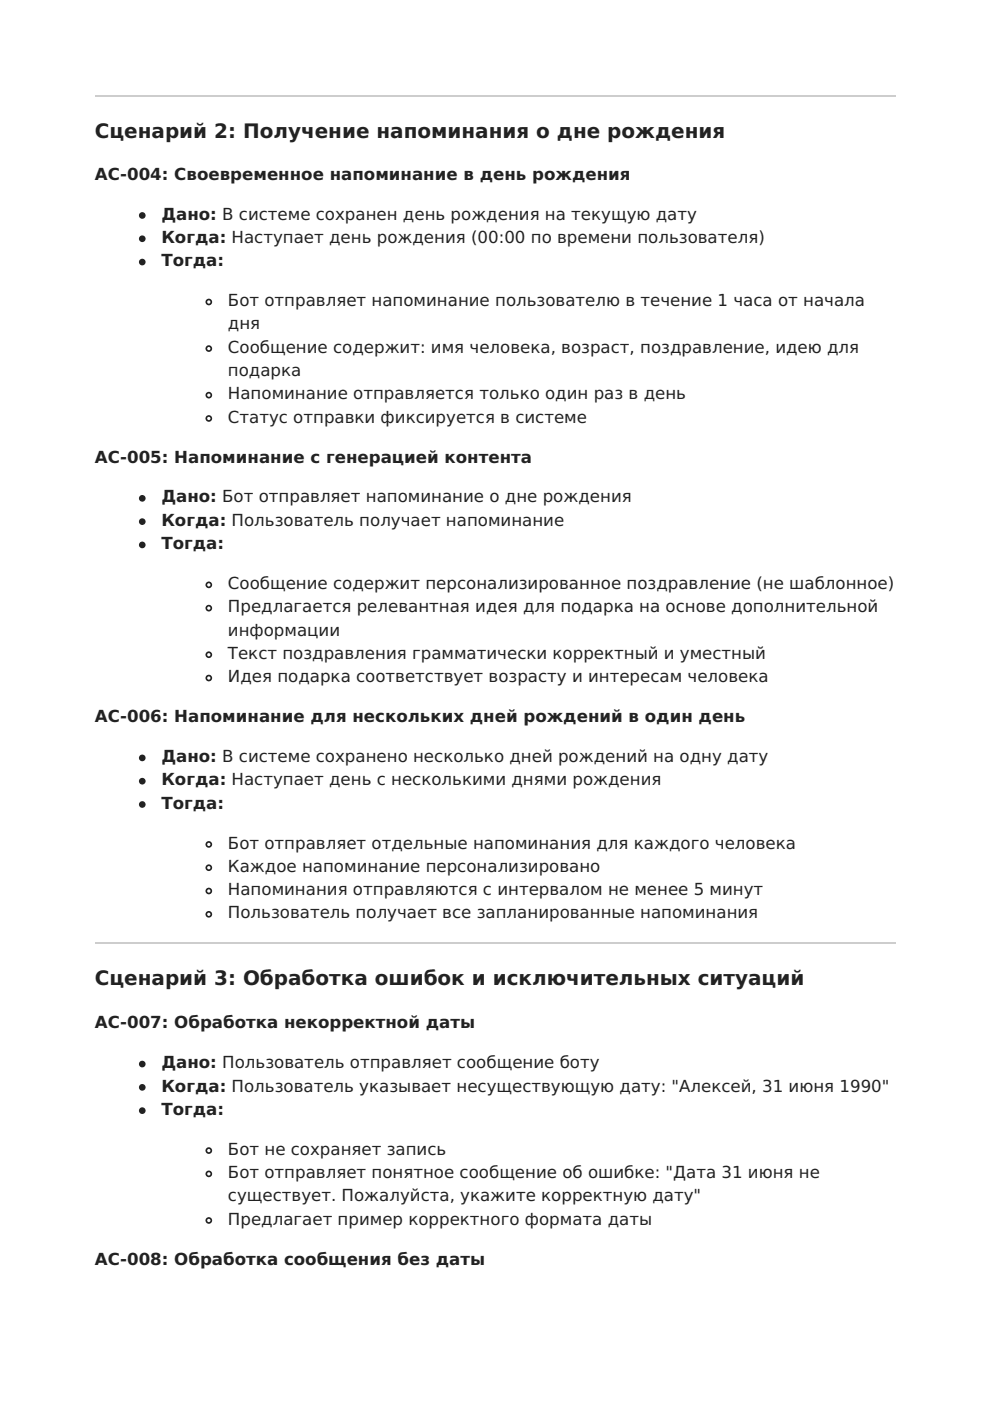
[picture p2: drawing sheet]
<svg xmlns="http://www.w3.org/2000/svg" width="210mm" height="297mm" viewBox="0 0 210 297" stroke-linecap="round" stroke-linejoin="round" font-family="sans-serif">
<defs><g id="words">
<g font-size="4.2" fill="#222">
<text x="20.1" y="29.3">Сценарий 2: Получение напоминания о дне рождения</text>
<text x="20.1" y="208.8">Сценарий 3: Обработка ошибок и исключительных ситуаций</text>
</g>
<g font-size="3.5" fill="#222">
<text x="20.1" y="38.1">AC-004: Своевременное напоминание в день рождения</text>
<text x="34.2" y="46.6">Дано: В системе сохранен день рождения на текущую дату</text>
<text x="34.2" y="51.5">Когда: Наступает день рождения (00:00 по времени пользователя)</text>
<text x="34.2" y="56.4">Тогда:</text>
<text x="48.3" y="64.9">Бот отправляет напоминание пользователю в течение 1 часа от начала</text>
<text x="48.3" y="69.8">дня</text>
<text x="48.3" y="74.8">Сообщение содержит: имя человека, возраст, поздравление, идею для</text>
<text x="48.3" y="79.7">подарка</text>
<text x="48.3" y="84.7">Напоминание отправляется только один раз в день</text>
<text x="48.3" y="89.6">Статус отправки фиксируется в системе</text>
<text x="20.1" y="98.1">AC-005: Напоминание с генерацией контента</text>
<text x="34.2" y="106.5">Дано: Бот отправляет напоминание о дне рождения</text>
<text x="34.2" y="111.5">Когда: Пользователь получает напоминание</text>
<text x="34.2" y="116.4">Тогда:</text>
<text x="48.3" y="124.9">Сообщение содержит персонализированное поздравление (не шаблонное)</text>
<text x="48.3" y="129.8">Предлагается релевантная идея для подарка на основе дополнительной</text>
<text x="48.3" y="134.8">информации</text>
<text x="48.3" y="139.7">Текст поздравления грамматически корректный и уместный</text>
<text x="48.3" y="144.6">Идея подарка соответствует возрасту и интересам человека</text>
<text x="20.1" y="153.1">AC-006: Напоминание для нескольких дней рождений в один день</text>
<text x="34.2" y="161.6">Дано: В системе сохранено несколько дней рождений на одну дату</text>
<text x="34.2" y="166.5">Когда: Наступает день с несколькими днями рождения</text>
<text x="34.2" y="171.4">Тогда:</text>
<text x="48.3" y="179.9">Бот отправляет отдельные напоминания для каждого человека</text>
<text x="48.3" y="184.9">Каждое напоминание персонализировано</text>
<text x="48.3" y="189.8">Напоминания отправляются с интервалом не менее 5 минут</text>
<text x="48.3" y="194.7">Пользователь получает все запланированные напоминания</text>
<text x="20.1" y="218">AC-007: Обработка некорректной даты</text>
<text x="34.2" y="226.5">Дано: Пользователь отправляет сообщение боту</text>
<text x="34.2" y="231.4">Когда: Пользователь указывает несуществующую дату: &quot;Алексей, 31 июня 1990&quot;</text>
<text x="34.2" y="236.4">Тогда:</text>
<text x="48.3" y="244.8">Бот не сохраняет запись</text>
<text x="48.3" y="249.8">Бот отправляет понятное сообщение об ошибке: &quot;Дата 31 июня не</text>
<text x="48.3" y="254.7">существует. Пожалуйста, укажите корректную дату&quot;</text>
<text x="48.3" y="259.6">Предлагает пример корректного формата даты</text>
<text x="20.1" y="268.1">AC-008: Обработка сообщения без даты</text>
</g>
</g></defs>
<path d="M20.1 20.3h169.7M20.1 199.8h169.7" fill="none" stroke="#ccc" stroke-width=".35"/>
<g fill="#222" stroke="#222" stroke-width=".35">
<circle cx="30.2" cy="45.7" r=".53"/>
<circle cx="30.2" cy="50.6" r=".53"/>
<circle cx="30.2" cy="55.6" r=".53"/>
<circle cx="30.2" cy="105.7" r=".53"/>
<circle cx="30.2" cy="110.6" r=".53"/>
<circle cx="30.2" cy="115.5" r=".53"/>
<circle cx="30.2" cy="160.7" r=".53"/>
<circle cx="30.2" cy="165.6" r=".53"/>
<circle cx="30.2" cy="170.6" r=".53"/>
<circle cx="30.2" cy="225.6" r=".53"/>
<circle cx="30.2" cy="230.5" r=".53"/>
<circle cx="30.2" cy="235.5" r=".53"/>
</g>
<g fill="none" stroke="#222" stroke-width=".35">
<circle cx="44.3" cy="73.9" r=".53"/>
<circle cx="44.3" cy="64" r=".53"/>
<circle cx="44.3" cy="83.8" r=".53"/>
<circle cx="44.3" cy="88.7" r=".53"/>
<circle cx="44.3" cy="124" r=".53"/>
<circle cx="44.3" cy="128.9" r=".53"/>
<circle cx="44.3" cy="138.8" r=".53"/>
<circle cx="44.3" cy="143.8" r=".53"/>
<circle cx="44.3" cy="179" r=".53"/>
<circle cx="44.3" cy="193.9" r=".53"/>
<circle cx="44.3" cy="188.9" r=".53"/>
<circle cx="44.3" cy="184" r=".53"/>
<circle cx="44.3" cy="243.9" r=".53"/>
<circle cx="44.3" cy="248.9" r=".53"/>
<circle cx="44.3" cy="258.8" r=".53"/>
</g>
<use href="#words"/>
</svg>
